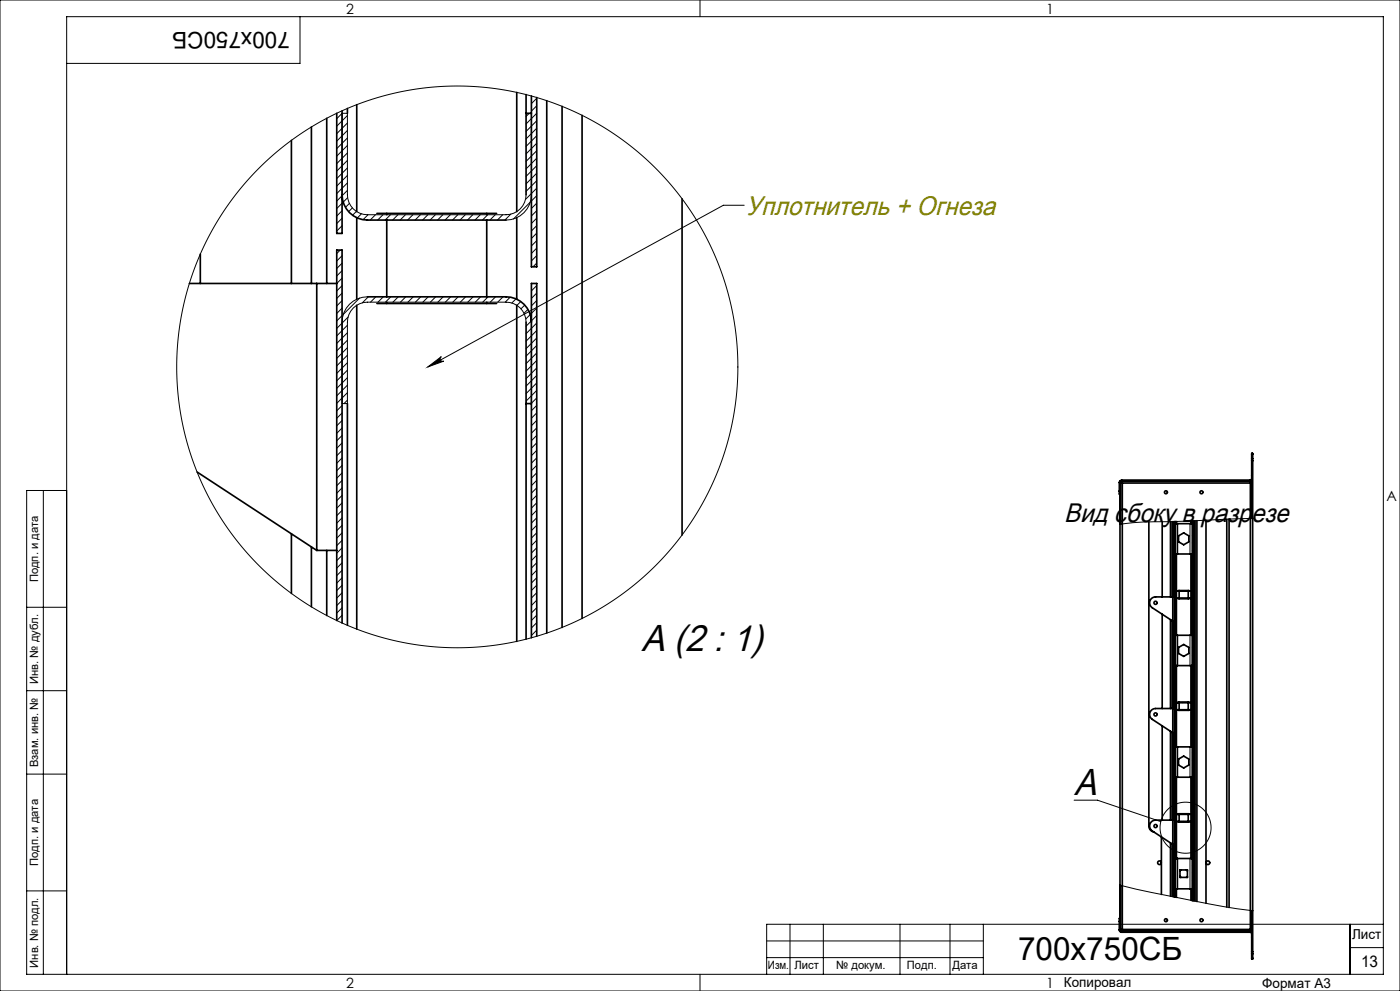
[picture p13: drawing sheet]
<svg xmlns="http://www.w3.org/2000/svg" width="420mm" height="297mm" viewBox="0 0 420 297" stroke-linecap="round" stroke-linejoin="round" font-family="sans-serif">
<defs><g id="words">
<g font-size="11.2">
<text x="192.5" y="195.2">А (2 : 1)</text>
<text x="322.2" y="238.1">А</text>
</g>
<text font-size="9.6" x="305.4" y="287.8">700x750СБ</text>
<text font-size="8" fill="#808000" x="223.8" y="64.5">Уплотнитель + Огнеза</text>
<text font-size="8" x="319.3" y="156.5">Вид сбоку в разрезе</text>
<text font-size="6.9" x="86.9" y="9.4" transform="rotate(-180 86.9 9.4)">700x750СБ</text>
<text font-size="4.8" x="408.3" y="289.7">13</text>
<g font-size="4.2">
<text x="103.8" y="4.2">2</text>
<text x="313.8" y="4.2">1</text>
<text x="415.9" y="150.2">A</text>
<text x="103.8" y="296.2">2</text>
<text x="313.8" y="296.2">1</text>
</g>
<g font-size="4.1">
<text x="405.6" y="281.5">Лист</text>
<text x="319.2" y="295.9">Копировал</text>
<text x="378.7" y="296">Формат А3</text>
</g>
<g font-size="3.4">
<text x="11.4" y="174.5" transform="rotate(-90 11.4 174.5)">Подп. и дата</text>
<text x="11.4" y="205" transform="rotate(-90 11.4 205)">Инв. № дубл.</text>
<text x="11.4" y="229.9" transform="rotate(-90 11.4 229.9)">Взам. инв. №</text>
<text x="11.4" y="259.5" transform="rotate(-90 11.4 259.5)">Подп. и дата</text>
<text x="11.4" y="290" transform="rotate(-90 11.4 290)">Инв. № подл.</text>
<text x="230.4" y="290.4">Изм.</text>
<text x="238.3" y="290.4">Лист</text>
<text x="250.9" y="290.4">№ докум.</text>
<text x="272.1" y="290.4">Подп.</text>
<text x="285.7" y="290.5">Дата</text>
</g>
</g></defs>
<g fill="none" stroke="#000" stroke-width=".3">
<path d="M0 0h420v297h-420zM90 5v14h-70M210 0v5M102.6 34l-1.6 1.6M102.6 34h1.6v24.4a6 6 0 0 0 6 6h41.6a6 6 0 0 0 6-6M102.6 34v24.4M102.6 34h.1M104.2 34.6l-3.2 3.2M104.2 36.9l-3.2 3.2M104.2 39.1l-3.2 3.2M158.8 34l-1 .9M159.4 34v24.4a7.6 7.6 0 0 1-7.6 7.6"/>
<path d="M159.5 28.8h-.1M161 29.5l-1.6 1.6M161 31.7l-1.6 1.6M161 33.9l-3.2 3.2M161 38.4l-3.2 3.2M161 36.2l-3.2 3.2M104.2 41.4l-3.2 3.2M104.2 43.6l-3.2 3.2M104.2 45.8l-3.2 3.2M104.2 48.1l-3.2 3.2M104.2 50.3l-3.2 3.2M104.2 52.6l-3.2 3.2"/>
<path d="M104.2 54.8l-3.2 3.2M104.2 57.1l-3.2 3.2M104.3 59.2l-1.3 1.4M161 40.7l-3.2 3.2M161 42.9l-3.2 3.2M161 45.2l-3.2 3.2M161 47.4l-3.2 3.2M161 54.2l-3.2 3.2M161 56.4l-3.3 3.4M161 58.6l-1.6 1.6M161 51.9l-3.2 3.2M161 49.7l-3.2 3.2"/>
<path d="M102.1 75l-1.1 1M102.6 76.6l-1.6 1.6M102.6 78.9l-1.6 1.6M102.6 60.9l-1.6 1.6M102.6 63.2l-1.6 1.6M102.6 65.4l-1.6 1.6M102.6 67.7l-1.6 1.6M102.6 69.9v.1M104.8 61l-1.2 1.1M105.7 62.3l-1.1 1.1M106.9 63.4l-1.1 1.1M108.4 64.1l-1.2 1.2"/>
<path d="M110.4 64.4l-1.5 1.4M112.7 64.4l-1.6 1.6M114.9 64.4l-1.6 1.6M117.1 64.4l-1.6 1.6M119.4 64.4l-1.6 1.6M121.6 64.4l-1.6 1.6M123.9 64.4l-1.6 1.6M126.1 64.4l-1.6 1.6M128.4 64.4l-1.6 1.6M130.6 64.4l-1.6 1.6M132.9 64.4l-1.6 1.6M135.1 64.4l-1.6 1.6"/>
<path d="M137.3 64.4l-1.6 1.6M139.6 64.4l-1.6 1.6M141.8 64.4l-1.6 1.6M144.1 64.4l-1.6 1.6M146.3 64.4l-1.6 1.6M148.6 64.4l-1.6 1.6M150.8 64.4l-1.6 1.6M153.2 64.2l-1.7 1.8M159.1 60.6l-5.1 5M161 60.9l-1.6 1.6M161 67.6l-1.6 1.6M161 69.9l-1.6 1.6"/>
<path d="M161 72.1l-1.6 1.6M161 74.4l-1.6 1.6M161 76.6l-1.6 1.6M161 65.4l-1.6 1.6M161 78.8l-1.1 1.2M161 63.1l-1.6 1.6M223.3 61.5h-6.3l-88.6 48.5M102.6 81.1l-1.6 1.6M102.6 83.4l-1.6 1.6M102.6 85.6l-1.6 1.6M102.6 87.9l-1.6 1.6M102.6 90.1l-1.6 1.6"/>
<path d="M102.6 92.3l-1.6 1.6M102.6 94.6l-1.6 1.6M104.2 97.5l-3.2 3.2M104.2 99.7l-3.2 3.2M104.4 95l-3.4 3.4M107.9 89.3l-4.9 4.9M110.2 89a7.6 7.6 0 0 0-7.6 7.6v24.4h1.6v-24.4a6 6 0 0 1 6-6h41.6a6 6 0 0 1 6 6M110.5 89l-1.8 1.8M112.7 89l-1.6 1.6M115 89l-1.6 1.6M117.2 89l-1.6 1.6M119.5 89l-1.6 1.6"/>
<path d="M121.7 89l-1.6 1.6M124 89l-1.6 1.6M126.2 89l-1.6 1.6M128.5 89l-1.6 1.6M130.7 89l-1.6 1.6M133 89l-1.6 1.6M135.2 89l-1.6 1.6M137.4 89l-1.6 1.6M139.7 89l-1.6 1.6M141.9 89l-1.6 1.6M144.2 89l-1.6 1.6M146.4 89l-1.6 1.6"/>
<path d="M148.7 89l-1.6 1.6M150.9 89l-1.6 1.6M153.1 89.1l-1.5 1.5M154.8 89.6l-1.3 1.2M156.2 90.4l-1.1 1.1M157.4 91.4l-1.1 1.2M158.4 92.7l-1.2 1.2M159.1 94.3l-1.4 1.3M159.4 96.6v24.4M161 85.6l-1.6 1.6M161 87.8l-1.6 1.6M161 90.1l-1.6 1.6"/>
<path d="M161 94.6l-3.2 3.2M161 96.8l-3.2 3.2M161 99.1l-3.2 3.2M161 92.3l-1.6 1.6M104.2 102l-3.2 3.2M104.2 104.2l-3.2 3.2M104.2 106.5l-3.2 3.2M104.2 108.7l-3.2 3.2M104.2 111l-3.2 3.2M104.2 113.2l-3.2 3.2M104.2 115.4l-3.2 3.2M104.2 117.7l-3.2 3.2"/>
<path d="M104.2 119.9l-1 1.1M128.4 110l4-3.1a.77 .77 0 0 0-.3 1 .77 .77 0 0 0 1 .3zM161 101.3l-3.2 3.2M161 103.5l-3.2 3.2M161 108l-3.2 3.2M161 110.3l-3.2 3.2M161 112.5l-3.2 3.2M161 114.8l-3.2 3.2M161 117l-3.2 3.2M161 105.8l-3.2 3.2M161 119.3l-1.7 1.7M102.6 121.5l-1.6 1.6"/>
<path d="M102.6 123.8l-1.6 1.6M102.6 126l-1.6 1.6M102.6 128.3l-1.6 1.6M102.6 130.5l-1.6 1.6M102.6 132.8l-1.6 1.6M102.6 135l-1.6 1.6M102.6 137.2l-1.6 1.6M102.6 139.5l-1.6 1.6M161 121.5l-1.6 1.6M161 123.7l-1.6 1.6M161 126l-1.6 1.6M161 128.2l-1.6 1.6"/>
<path d="M161 130.5l-1.6 1.6M161 132.7l-1.6 1.6M161 135l-1.6 1.6M161 137.2l-1.6 1.6M161 139.5l-1.6 1.6M13 147v145M20 147h-12v145h407v-287h-395v287M102.6 141.7l-1.6 1.6M102.6 144l-1.6 1.6M102.6 146.2l-1.6 1.6M102.6 148.5l-1.6 1.6M102.6 150.7l-1.6 1.6"/>
<path d="M102.6 153l-1.6 1.6M102.6 155.2l-1.6 1.6M102.6 157.5l-1.6 1.6M102.6 159.7l-1.6 1.6M161 141.7l-1.6 1.6M161 144l-1.6 1.6M161 146.2l-1.6 1.6M161 148.4l-1.6 1.6M161 150.7l-1.6 1.6M161 152.9l-1.6 1.6M161 155.2l-1.6 1.6M161 157.4l-1.6 1.6"/>
<path d="M161 159.7l-1.6 1.6M335.9 144.6v2.6M352.5 158.9l-.1 .2M353.2 156.3h-.6M357 156.9v9.1M357.6 156.1h-.6M357.8 156.1l-.1 22.3 .1-.1M375.8 155.4l-25.2 1a69.1 69.1 0 0 0-14.4 .7h-.2M102.6 161.9l-1.6 1.6M102.6 164.2l-1.6 1.6M102.6 166.4l-1.6 1.6M102.6 168.7l-1.6 1.6"/>
<path d="M102.6 170.9l-1.6 1.6M102.6 173.2l-1.6 1.6M102.6 175.4l-1.6 1.6M102.6 177.7l-1.6 1.6M102.6 179.9l-1.6 1.6M161 161.9l-1.6 1.6M161 164.2l-1.6 1.6M161 166.4l-1.6 1.6M161 168.6l-1.6 1.6M161 170.9l-1.6 1.6M161 173.1l-1.6 1.6M161 175.4l-1.6 1.6"/>
<path d="M161 177.6l-1.6 1.6M161 179.9l-1.6 1.6M352.5 179.1l-.1 .2M352.5 161.2l-.1 .1M352.5 163.4l-.1 .1M352.5 165.6l-.1 .2M352.5 167.9l-.1 .1M352.5 170.1l-.1 .2M352.5 172.4l-.1 .1M352.5 176.9l-.1 .1M352.5 176.5v-2.2l.2 2.3 .3 .4h4.1l.4-.5M352.7 174.5l-.3 .3"/>
<path d="M352.7 176.7l-.1 .1M353.2 179.3l-.4 .1-.3 .4v2.4l.2-2.4 .3-.4h4.1l.4 .5M354.6 177l-.1 .2M354.6 179.3l-.1 .1M356.9 177l-.2 .2M356.9 179.3l-.2 .1M357.7 174.3v2.3l-.3 .4-.4 .2M357.7 179.9v2.3M357.8 173.8l-.1 .1M357.8 176l-.3 .3M357.8 160.3l-.1 .2M357.8 162.6l-.1 .1"/>
<path d="M357.8 164.8l-.1 .2M357.8 167.1l-.1 .1M357.8 169.3l-.1 .2M357.8 171.6l-.1 .1M8 182h12M102.6 182.1l-1.6 1.6M102.6 184.4l-1.6 1.6M102.6 186.6v.1M161 182.1l-1.6 1.6M161 184.4l-1.6 1.6M161 186.6l-1.6 1.6M161 188.9l-1.6 1.6"/>
<path d="M352.5 183.6l-.1 .1M352.5 185.8l-.1 .2M352.5 188.1l-.1 .1M352.5 190.3l-.1 .2M352.5 192.6l-.1 .1M352.5 194.8l-.1 .2M352.5 197.1l-.1 .1M352.5 199.3l-.1 .2M352.7 181.2l-.3 .3M357 190.4v9.1M357.8 180.5l-.3 .3M357.8 182.8l-.1 .1"/>
<path d="M357.8 185l-.1 .2M357.8 187.3l-.1 .1M357.8 189.5l-.1 .2M357.8 191.8l-.1 .1M357.8 194l-.1 .2M357.8 196.3l-.1 .1M357.8 198.5l-.1 .1M8 207h12M352.5 212.8l-.1 .1M352.5 217.3l-.1 .1M352.5 219.5l-.1 .2M352.5 201.6l-.1 .1"/>
<path d="M352.5 203.8l-.1 .2M352.5 206.1l-.1 .1M352.5 210.5l-.1 .2M352.5 209.9v-2.2l.2 2.3 .3 .4 4.1 .1 .4-.6M352.7 214.9l-.3 .3M352.7 208.2l-.3 .2M352.8 210.3l-.1 .1M353.2 212.7l-.4 .1-.3 .5v2.3l.2-2.3 .3-.4h4.1l.4 .5M354.8 210.5l-.1 .1M354.9 212.7l-.2 .2M357.1 212.7l-.1 .2M357.1 210.5l-.2 .1"/>
<path d="M357.6 207.7l-.1 .1M357.7 207.7v2.4l-.3 .4-.4 .1M357.7 213.4v2.2M357.7 211.9h.1M357.8 207.5l-.1 .1M357.8 209.7l-.3 .3M357.8 214.2l-.3 .3M357.8 216.5l-.1 .1M357.8 218.7l-.1 .1M357.8 200.7l-.1 .2M357.8 203l-.1 .1M357.8 205.2l-.1 .2"/>
<path d="M8 232h12M322.2 239.8h7l19 6.4M352.5 221.8l-.1 .1M352.5 224l-.1 .2M352.5 226.3l-.1 .1M352.5 228.5l-.1 .1M352.5 230.7l-.1 .2M352.5 233l-.1 .1M352.5 235.2l-.1 .2M352.5 237.5l-.1 .1M352.5 239.7l-.1 .2M357 223.8v9.1"/>
<path d="M357.8 220.9l-.1 .2M357.8 223.2l-.1 .1M357.8 225.4l-.1 .2M357.8 227.7l-.1 .1M357.8 229.9l-.1 .2M357.8 232.2l-.1 .1M357.8 234.4l-.1 .2M357.8 236.7l-.1 .1M357.8 238.9l-.1 .2M352.5 246.5l-.1 .1M352.5 251l-.1 .1M352.5 253.2l-.1 .1"/>
<path d="M352.5 255.4l-.1 .2M352.5 257.7l-.1 .1M352.5 259.9l-.1 .2M352.5 244.2l-.1 .2M352.5 243.4v-2.2l.2 2.3 .3 .4h4.1l.4-.5M352.7 248.6l-.3 .3M352.7 241.8l-.3 .3M352.9 243.8l-.1 .1M353.2 246.2l-.4 .1-.3 .4v2.4l.2-2.4 .3-.4h4.1l.4 .5M355.1 243.9l-.2 .2M355.1 246.2l-.2 .1M357 257.3v9.1"/>
<path d="M357.3 246.2l-.1 .1M357.7 241.2v2.3l-.3 .4-.4 .2M357.7 246.8v2.3M357.8 241.2l-.3 .2M357.8 243.4l-.6 .6M357.8 247.9l-.3 .3M357.8 250.1l-.1 .2M357.8 252.4l-.1 .1M357.8 256.9l-.1 .1M357.8 259.1l-.1 .2M357.8 254.6l-.1 .2M8 267h12"/>
<path d="M237 277v15M247 277v15M270 277v15M285 277v15M295 277v15M336 265.3a476.9 476.9 0 0 0 39.6 7.6h.2M352.5 262.2l-.1 .1M352.5 264.4l-.1 .2M352.5 266.7l-.1 .1M352.6 268.9l.6 .1M357.8 261.4l-.1 .1M357.8 263.6l-.1 .2"/>
<path d="M357.8 265.9l-.1 .1M357.8 268.1l-.1 .1M405 277v15M415 277h-185v15M210 292v5M230 287h65M230 282h65M405 284h10"/>
<circle cx="137.2" cy="110" r="84.2"/>
<circle cx="355.7" cy="248.1" r="7.7"/>
</g>
<path d="M112.2 -.1h4.1zM128.4 110l4-3.1a.77 .77 0 0 0-.3 1 .77 .77 0 0 0 1 .3zM135.5 -.1h1zM101 297.1h4.7z" fill="#000"/>
<g fill="none" stroke="#000" stroke-width=".5">
<path d="M93.4 38.1v46.9M98 35.4v49.6M102.6 33.2v36.8h-1.6v-36.1M104.2 32.5v1.5M107 31.4v32M155 27.7v35.7M157.8 28.3v30.1M157.8 34h1.6M159.4 28.8v51.2h1.6v-50.8M164 30.2v159.5M168.6 31.9v156.1M174.6 34.6v150.7"/>
<path d="M87.4 42.1v42.9M102.6 58.4a7.6 7.6 0 0 0 7.6 7.6h41.6M204.6 59.6v100.7M60.1 76.2v8.8M107 65.2v24.5M113.1 64h35.9M116 64v.4M116 66v23M146 64v.4M146 66v23M155 65.2v24.5M56.8 85h38.2"/>
<path d="M95 85h6M95 85v80M107 91.5v97M110.2 89h41.6a7.6 7.6 0 0 1 7.6 7.6M113.1 91h35.9M116 90.6v.4M146 90.6v.4M155 91.5v100.7M157.8 96.6v95M104.2 121v66.4M157.8 121h1.6M375.5 136.2v-.3h.3v.3"/>
<path d="M375.5 137.4v.7M375.5 138.1h.3M375.5 137.4h.3M375.5 136.2h.3M375.5 136.2v1.2M375.5 138.1v4.4M375.7 135.9v19.5M375.8 137.4v.7M375.8 136.2v1.2M375.8 138.1v147.1M59.1 141.5l35.9 23.5M87.4 160v17.8"/>
<path d="M335.8 147.2l.1 .9zM335.8 144.6v2.6M336 144.4h.1M336 144.4v134.6M336 144.3h.2M336.1 144.4v12.7M336.2 144.3l.5 .5M336.3 144.1v.1M336.3 144.2l.4 .6M336.3 144.2h38.8M336.5 143.9l-.5 .2-.2 .5M336.5 143.9l-.7 .7"/>
<path d="M336.5 143.9h38.5M336.5 144.6h.1M336.7 144.8h38.4M336.7 144.8v133.8M344.7 156.4v91.2a1.82 1.82 0 0 0 1.5 1.8M348.7 156.4v22.5M351.1 156.3v22.6M351.7 156.3v22.6M352.1 156.3v22.6M352.5 156.9h.7M352.5 156.3v21.2l-.1-21.2M352.7 156.3v.6"/>
<path d="M352.9 156.3v.6M353.2 156.9h4.5M353.2 156.9v9.1M357.3 156.1v.8M357.5 156.1v.8M357.7 156.1v22.3M358.1 156.1v113.9M358.5 156.1v114M359.1 156v114.2M361.8 155.9v114.8M368 155.6v116.3M368.7 155.6v116.4"/>
<path d="M375.1 144.2v.6M375.1 144.8h.6M375.1 144.8v133.8M375.5 142.5v.9M375.5 143.4a.4 .4 0 0 1-.1 .5 .4 .4 0 0 1-.4 0M375.5 143.4l-.2 .4-.3 .1M375.5 142.5h.2M93.4 163.9v18M95 165h6M98 165v19.5M351.8 178.9h.6M351.8 178.9h-5.1a1.77 1.77 0 0 0-1.7 1.3 1.77 1.77 0 0 0 .7 1.9l6.1 4.1"/>
<path d="M351.8 178.9v7.3M352.4 178l.1 33zM352.5 176.5l.1 .4 .5 .3h3.9M352.5 166h.7M352.7 166v8.3M352.9 166v10.9M352.9 177.1v2.2M352.9 179.5v10.9M353.2 179.3h3.9l.4 .2 .2 .4M353.2 166h4.5M353.5 177h3.2M353.5 179.4h3.2"/>
<path d="M353.6 160.6l1.5-.9 1.6 .9v1.8l-1.6 .9-1.5-.9zM353.7 177h.1M353.7 177.2v2.1M353.7 179.4h.1M356.5 177h.1M356.5 177.2v2.1M356.5 179.4h.1M357.3 166v10.9M357.3 177.1v2.2M357.3 179.5v10.9M357.5 166v10.5M357.5 179.9v10.5"/>
<path d="M357.5 174.3h.2M101 186v-111h1.6v111.7M161 190.7v-105.7h-1.6v106.1M348.7 184.1v28.2M351.1 185.7v26.6M351.7 186.1v26.2M351.8 186.2h.6M352.1 186.2v26.1M352.5 199.5h.7M352.5 190.4h.7M352.7 182.2v8.2M352.7 199.5v8.2"/>
<path d="M352.9 199.5v10.9M353.2 199.5h4.5M353.2 190.4h4.5M353.2 190.4v9.1M353.6 194l1.5-.8 1.6 .8v1.8l-1.6 .9-1.5-.9zM357.3 199.5v10.9M357.5 199.5v10.4M357.5 182.2h.2M348.7 217.5v28.3M351.1 219.2v26.6M351.7 219.5v26.3M351.8 219.6h.6"/>
<path d="M351.8 212.3h.6M351.8 212.3h-5.1a1.77 1.77 0 0 0-1.7 1.3 1.77 1.77 0 0 0 .7 2l6.1 4M351.8 212.3v7.3M352.1 219.6v26.2M352.4 211.4l.1 33zM352.5 209.9l.1 .4 .5 .3h3.9M352.7 215.6v8.2M352.9 210.6v2.2M352.9 212.9v10.9M353.2 212.7h3.9l.5 .3 .1 .4M353.5 210.4h3.2M353.5 212.9h3.2"/>
<path d="M353.7 210.4v.1M353.7 210.6v2.1M353.7 212.9h.1M356.5 210.4v.1M356.5 210.6v2.1M356.5 212.9h.1M357.3 210.6v2.2M357.3 212.9v10.9M357.5 213.4v10.4M357.5 207.7h.2M357.5 215.6h.2M357.7 211.9v-33l.1 33"/>
<path d="M357.7 212.3l.1 33zM352.5 232.9h.7M352.5 223.8h.7M352.7 232.9v8.3M352.9 232.9v10.9M353.2 232.9h4.5M353.2 223.8h4.5M353.2 223.8v9.1M353.6 227.5l1.5-.9 1.6 .9v1.8l-1.6 .9-1.5-.9zM357.3 232.9v10.9M357.5 232.9v10.5M348.4 250.8v17.3"/>
<path d="M351.1 252.6v16M351.7 253v15.7M351.8 245.8h.6M351.8 253.1h.6M351.8 245.8h-5.1a1.77 1.77 0 0 0-1.7 1.3 1.77 1.77 0 0 0 .7 1.9l6.1 4.1M351.8 245.8v7.3M352.1 253.1v15.7M352.5 243.4l.1 .4 .5 .3h3.9M352.5 257.3h.7M352.7 249.1v8.2M352.9 244v2.2M352.9 246.4v10.9"/>
<path d="M353.2 246.2h3.9l.5 .3 .1 .3M353.2 257.3h4.5M353.2 257.3v9.1M353.5 246.3h3.2M353.5 243.9h3.2M353.7 243.9h.1M353.7 244.1v2.1M353.7 246.3h.1M356.5 243.9h.1M356.5 244.1v2.1M356.5 246.3h.1M357.3 244v2.2"/>
<path d="M357.3 246.4v10.9M357.5 246.8v10.5M357.5 241.2h.2M357.5 249.1h.2M335.8 278.7l.2 .5 .5 .2M335.8 276.2v-1l.1 1M335.8 278.7h.1M335.8 276.2v2.5M335.8 276.2h.1M335.9 278.7l.6 .7M335.9 276.2v2.5M336 279h.1"/>
<path d="M336 279h.2M336.1 279h-.1M336.1 265.3v13.7M336.3 279.1v.1M336.3 279.1h38.8M336.5 279.4h38.5M336.7 278.6l-.4 .5M336.7 278.6l-.5 .4M336.7 278.6h38.4M352.4 268.8l.1-23.9v24M352.5 266.4h.7M352.7 266.4v2.5"/>
<path d="M352.9 266.4v2.5M353.2 266.4h4.5M354 262.7l.3 .3M354 262.9v.1M354 260.7h2.2v2.3h-2.2zM354 260.7v.1M354.3 260.7l-.3 .3M355.9 260.7l.3 .3M356.2 260.7v.1M356.2 262.7l-.3 .3M356.2 262.9v.1M357.3 266.4v3.4"/>
<path d="M357.5 266.4v3.5M357.7 269.9l.1-24.1v24.1M375 279.4a.4 .4 0 0 1 .4 0 .4 .4 0 0 1 .1 .5M375 279.4l.3 .1 .2 .4M375.1 278.6v.5M375.1 278.6h.6M375.5 279.9v.9M375.7 272.9v14.5M375.5 287.2v.2h.3v-.2M375.5 285.2v.7M375.5 285.2h.3M375.5 285.9h.3"/>
<path d="M375.5 287.2h.3M375.5 280.8v4.4M375.5 285.9v1.3M375.5 280.8h.2M375.8 285.2v.7M375.8 285.9v1.3"/>
<circle cx="349.8" cy="147.5" r=".45"/>
<circle cx="360.4" cy="147.5" r=".45"/>
<circle cx="346.7" cy="180.7" r=".47"/>
<circle cx="346.7" cy="214.1" r=".47"/>
<circle cx="346.7" cy="247.6" r=".47"/>
<circle cx="347.8" cy="258.6" r=".55"/>
<circle cx="362.4" cy="258.6" r=".55"/>
<circle cx="349.8" cy="275.8" r=".45"/>
<circle cx="360.4" cy="275.8" r=".45"/>
</g>
<use href="#words"/>
</svg>
